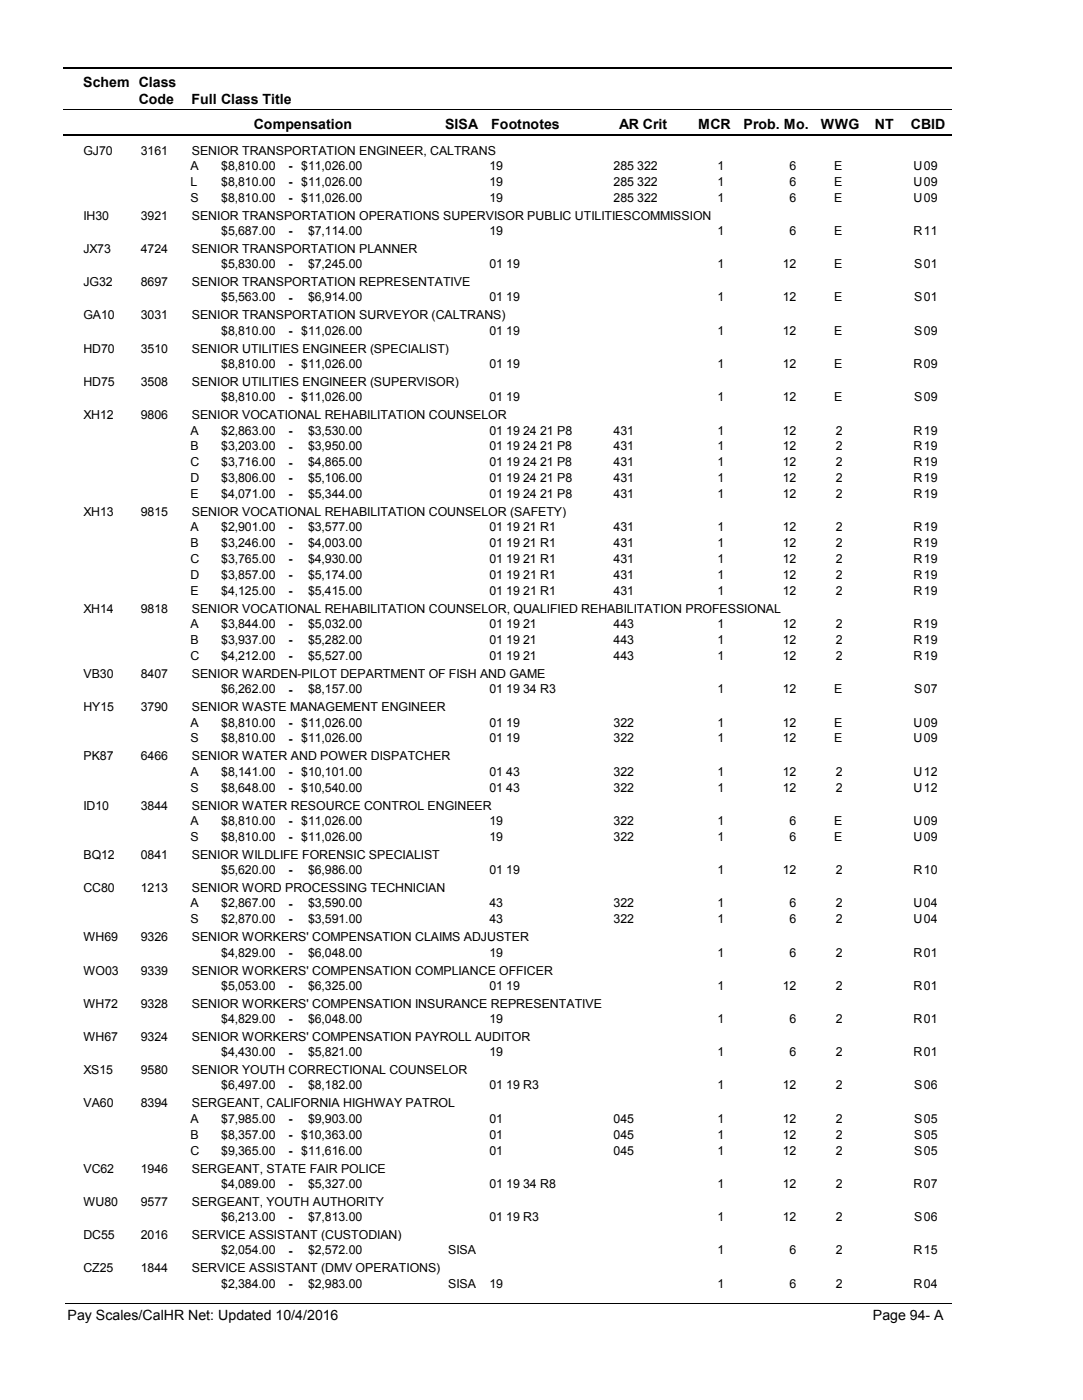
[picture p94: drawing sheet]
<svg xmlns="http://www.w3.org/2000/svg" width="216mm" height="279mm" viewBox="0 0 216 279" stroke-linecap="round" stroke-linejoin="round" font-family="sans-serif">
<defs><g id="words">
<g font-size="2.8">
<text x="16.6" y="17.3">Schem Class</text>
<text x="27.7" y="20.7">Code</text>
<text x="38.2" y="20.7">Full Class Title</text>
<text x="50.6" y="25.7">Compensation</text>
<text x="88.7" y="25.7">SISA</text>
<text x="98" y="25.7">Footnotes</text>
<text x="123.5" y="25.7">AR Crit</text>
<text x="139.2" y="25.7">MCR</text>
<text x="148.3" y="25.7">Prob. Mo.</text>
<text x="163.7" y="25.7">WWG</text>
<text x="174.5" y="25.7">NT</text>
<text x="181.6" y="25.7">CBID</text>
<text x="13.5" y="263.5">Pay Scales/CalHR Net: Updated 10/4/2016</text>
<text x="174.1" y="263.5">Page 94- A</text>
</g>
<g font-size="2.5">
<text x="16.6" y="30.8">GJ70</text>
<text x="28.1" y="30.8">3161</text>
<text x="38" y="33.9">A</text>
<text x="38.2" y="30.8">SENIOR TRANSPORTATION ENGINEER, CALTRANS</text>
<text x="44.1" y="33.9">$8,810.00</text>
<text x="57.5" y="33.9">-</text>
<text x="60.1" y="33.9">$11,026.00</text>
<text x="97.6" y="33.9">19</text>
<text x="122.4" y="33.9">285 322</text>
<text x="143.1" y="33.9">1</text>
<text x="157.5" y="33.9">6</text>
<text x="166.3" y="33.9">E</text>
<text x="182.2" y="33.9">U</text>
<text x="184.2" y="33.9">09</text>
<text x="38" y="37.1">L</text>
<text x="38" y="40.3">S</text>
<text x="44.1" y="37.1">$8,810.00</text>
<text x="44.1" y="40.3">$8,810.00</text>
<text x="57.5" y="37.1">-</text>
<text x="57.5" y="40.3">-</text>
<text x="60.1" y="37.1">$11,026.00</text>
<text x="60.1" y="40.3">$11,026.00</text>
<text x="97.6" y="37.1">19</text>
<text x="97.6" y="40.3">19</text>
<text x="122.4" y="37.1">285 322</text>
<text x="122.4" y="40.3">285 322</text>
<text x="143.1" y="37.1">1</text>
<text x="143.1" y="40.3">1</text>
<text x="157.5" y="37.1">6</text>
<text x="157.5" y="40.3">6</text>
<text x="166.3" y="37.1">E</text>
<text x="166.3" y="40.3">E</text>
<text x="182.2" y="37.1">U</text>
<text x="182.2" y="40.3">U</text>
<text x="184.2" y="37.1">09</text>
<text x="184.2" y="40.3">09</text>
<text x="16.6" y="43.8">IH30</text>
<text x="28.1" y="43.8">3921</text>
<text x="38.2" y="43.8">SENIOR TRANSPORTATION OPERATIONS SUPERVISOR PUBLIC UTILITIESCOMMISSION</text>
<text x="44.1" y="46.9">$5,687.00</text>
<text x="57.5" y="46.9">-</text>
<text x="61.4" y="46.9">$7,114.00</text>
<text x="97.6" y="46.9">19</text>
<text x="143.1" y="46.9">1</text>
<text x="157.5" y="46.9">6</text>
<text x="166.3" y="46.9">E</text>
<text x="182.2" y="46.9">R</text>
<text x="184.2" y="46.9">11</text>
<text x="16.6" y="50.5">JX73</text>
<text x="28.1" y="50.5">4724</text>
<text x="38.2" y="50.5">SENIOR TRANSPORTATION PLANNER</text>
<text x="44.1" y="53.5">$5,830.00</text>
<text x="57.5" y="53.6">-</text>
<text x="61.4" y="53.5">$7,245.00</text>
<text x="97.6" y="53.5">01 19</text>
<text x="143.1" y="53.5">1</text>
<text x="156.1" y="53.5">12</text>
<text x="166.3" y="53.5">E</text>
<text x="182.3" y="53.5">S</text>
<text x="184.2" y="53.5">01</text>
<text x="16.6" y="57.1">JG32</text>
<text x="28.1" y="57.1">8697</text>
<text x="38.2" y="57.1">SENIOR TRANSPORTATION REPRESENTATIVE</text>
<text x="16.6" y="63.8">GA10</text>
<text x="28.1" y="63.8">3031</text>
<text x="38.2" y="63.8">SENIOR TRANSPORTATION SURVEYOR (CALTRANS)</text>
<text x="44.1" y="60.2">$5,563.00</text>
<text x="57.5" y="60.2">-</text>
<text x="61.4" y="60.2">$6,914.00</text>
<text x="97.6" y="60.2">01 19</text>
<text x="143.1" y="60.2">1</text>
<text x="156.1" y="60.2">12</text>
<text x="166.3" y="60.2">E</text>
<text x="182.3" y="60.2">S</text>
<text x="184.2" y="60.2">01</text>
<text x="16.6" y="70.4">HD70</text>
<text x="28.1" y="70.4">3510</text>
<text x="38.2" y="70.4">SENIOR UTILITIES ENGINEER (SPECIALIST)</text>
<text x="44.1" y="66.8">$8,810.00</text>
<text x="57.5" y="66.9">-</text>
<text x="60.1" y="66.8">$11,026.00</text>
<text x="97.6" y="66.8">01 19</text>
<text x="143.1" y="66.8">1</text>
<text x="156.1" y="66.8">12</text>
<text x="166.3" y="66.8">E</text>
<text x="182.3" y="66.8">S</text>
<text x="184.2" y="66.8">09</text>
<text x="16.6" y="77">HD75</text>
<text x="28.1" y="77">3508</text>
<text x="38.2" y="77">SENIOR UTILITIES ENGINEER (SUPERVISOR)</text>
<text x="44.1" y="73.4">$8,810.00</text>
<text x="57.5" y="73.5">-</text>
<text x="60.1" y="73.4">$11,026.00</text>
<text x="97.6" y="73.4">01 19</text>
<text x="143.1" y="73.4">1</text>
<text x="156.1" y="73.4">12</text>
<text x="166.3" y="73.4">E</text>
<text x="182.2" y="73.4">R</text>
<text x="184.2" y="73.4">09</text>
<text x="16.6" y="83.7">XH12</text>
<text x="28.1" y="83.7">9806</text>
<text x="38.2" y="83.7">SENIOR VOCATIONAL REHABILITATION COUNSELOR</text>
<text x="44.1" y="80.1">$8,810.00</text>
<text x="57.5" y="80.1">-</text>
<text x="60.1" y="80.1">$11,026.00</text>
<text x="97.6" y="80.1">01 19</text>
<text x="143.1" y="80.1">1</text>
<text x="156.1" y="80.1">12</text>
<text x="166.3" y="80.1">E</text>
<text x="182.3" y="80.1">S</text>
<text x="184.2" y="80.1">09</text>
<text x="38" y="86.7">A</text>
<text x="38" y="89.9">B</text>
<text x="44.1" y="86.7">$2,863.00</text>
<text x="44.1" y="89.9">$3,203.00</text>
<text x="57.5" y="86.8">-</text>
<text x="57.5" y="89.9">-</text>
<text x="61.4" y="86.7">$3,530.00</text>
<text x="61.4" y="89.9">$3,950.00</text>
<text x="97.6" y="86.7">01 19 24 21 P8</text>
<text x="97.6" y="89.9">01 19 24 21 P8</text>
<text x="122.4" y="86.7">431</text>
<text x="122.4" y="89.9">431</text>
<text x="143.1" y="86.7">1</text>
<text x="143.1" y="89.9">1</text>
<text x="156.1" y="86.7">12</text>
<text x="156.1" y="89.9">12</text>
<text x="166.6" y="86.7">2</text>
<text x="166.6" y="89.9">2</text>
<text x="182.2" y="86.7">R</text>
<text x="182.2" y="89.9">R</text>
<text x="184.2" y="86.7">19</text>
<text x="184.2" y="89.9">19</text>
<text x="38" y="93.1">C</text>
<text x="44.1" y="93.1">$3,716.00</text>
<text x="57.5" y="93.1">-</text>
<text x="61.4" y="93.1">$4,865.00</text>
<text x="97.6" y="93.1">01 19 24 21 P8</text>
<text x="122.4" y="93.1">431</text>
<text x="143.1" y="93.1">1</text>
<text x="156.1" y="93.1">12</text>
<text x="166.6" y="93.1">2</text>
<text x="182.2" y="93.1">R</text>
<text x="184.2" y="93.1">19</text>
<text x="38" y="96.3">D</text>
<text x="38" y="99.4">E</text>
<text x="44.1" y="96.3">$3,806.00</text>
<text x="44.1" y="99.4">$4,071.00</text>
<text x="57.5" y="96.3">-</text>
<text x="57.5" y="99.5">-</text>
<text x="61.4" y="96.3">$5,106.00</text>
<text x="61.4" y="99.4">$5,344.00</text>
<text x="97.6" y="96.3">01 19 24 21 P8</text>
<text x="97.6" y="99.4">01 19 24 21 P8</text>
<text x="122.4" y="96.3">431</text>
<text x="122.4" y="99.4">431</text>
<text x="143.1" y="96.3">1</text>
<text x="143.1" y="99.4">1</text>
<text x="156.1" y="96.3">12</text>
<text x="156.1" y="99.4">12</text>
<text x="166.6" y="96.3">2</text>
<text x="166.6" y="99.4">2</text>
<text x="182.2" y="96.3">R</text>
<text x="182.2" y="99.4">R</text>
<text x="184.2" y="96.3">19</text>
<text x="184.2" y="99.4">19</text>
<text x="16.6" y="103">XH13</text>
<text x="28.1" y="103">9815</text>
<text x="38" y="106">A</text>
<text x="38.2" y="103">SENIOR VOCATIONAL REHABILITATION COUNSELOR (SAFETY)</text>
<text x="44.1" y="106">$2,901.00</text>
<text x="57.5" y="106.1">-</text>
<text x="61.4" y="106">$3,577.00</text>
<text x="97.6" y="106">01 19 21 R1</text>
<text x="122.4" y="106">431</text>
<text x="143.1" y="106">1</text>
<text x="156.1" y="106">12</text>
<text x="166.6" y="106">2</text>
<text x="182.2" y="106">R</text>
<text x="184.2" y="106">19</text>
<text x="38" y="109.2">B</text>
<text x="38" y="112.4">C</text>
<text x="44.1" y="109.2">$3,246.00</text>
<text x="44.1" y="112.4">$3,765.00</text>
<text x="57.5" y="109.3">-</text>
<text x="57.5" y="112.4">-</text>
<text x="61.4" y="109.2">$4,003.00</text>
<text x="61.4" y="112.4">$4,930.00</text>
<text x="97.6" y="109.2">01 19 21 R1</text>
<text x="97.6" y="112.4">01 19 21 R1</text>
<text x="122.4" y="109.2">431</text>
<text x="122.4" y="112.4">431</text>
<text x="143.1" y="109.2">1</text>
<text x="143.1" y="112.4">1</text>
<text x="156.1" y="109.2">12</text>
<text x="156.1" y="112.4">12</text>
<text x="166.6" y="109.2">2</text>
<text x="166.6" y="112.4">2</text>
<text x="182.2" y="109.2">R</text>
<text x="182.2" y="112.4">R</text>
<text x="184.2" y="109.2">19</text>
<text x="184.2" y="112.4">19</text>
<text x="38" y="115.6">D</text>
<text x="38" y="118.7">E</text>
<text x="44.1" y="115.6">$3,857.00</text>
<text x="44.1" y="118.7">$4,125.00</text>
<text x="57.5" y="115.6">-</text>
<text x="57.5" y="118.8">-</text>
<text x="61.4" y="115.6">$5,174.00</text>
<text x="61.4" y="118.7">$5,415.00</text>
<text x="97.6" y="115.6">01 19 21 R1</text>
<text x="97.6" y="118.7">01 19 21 R1</text>
<text x="122.4" y="115.6">431</text>
<text x="122.4" y="118.7">431</text>
<text x="143.1" y="115.6">1</text>
<text x="143.1" y="118.7">1</text>
<text x="156.1" y="115.6">12</text>
<text x="156.1" y="118.7">12</text>
<text x="166.6" y="115.6">2</text>
<text x="166.6" y="118.7">2</text>
<text x="182.2" y="115.6">R</text>
<text x="182.2" y="118.7">R</text>
<text x="184.2" y="115.6">19</text>
<text x="184.2" y="118.7">19</text>
<text x="16.6" y="122.3">XH14</text>
<text x="28.1" y="122.3">9818</text>
<text x="38" y="125.4">A</text>
<text x="38.2" y="122.3">SENIOR VOCATIONAL REHABILITATION COUNSELOR, QUALIFIED REHABILITATION PROFESSIONAL</text>
<text x="44.1" y="125.4">$3,844.00</text>
<text x="57.5" y="125.4">-</text>
<text x="61.4" y="125.4">$5,032.00</text>
<text x="97.6" y="125.4">01 19 21</text>
<text x="122.4" y="125.4">443</text>
<text x="143.1" y="125.4">1</text>
<text x="156.1" y="125.4">12</text>
<text x="166.6" y="125.4">2</text>
<text x="182.2" y="125.4">R</text>
<text x="184.2" y="125.4">19</text>
<text x="38" y="128.6">B</text>
<text x="38" y="131.8">C</text>
<text x="44.1" y="128.6">$3,937.00</text>
<text x="44.1" y="131.8">$4,212.00</text>
<text x="57.5" y="128.6">-</text>
<text x="57.5" y="131.8">-</text>
<text x="61.4" y="128.6">$5,282.00</text>
<text x="61.4" y="131.8">$5,527.00</text>
<text x="97.6" y="128.6">01 19 21</text>
<text x="97.6" y="131.8">01 19 21</text>
<text x="122.4" y="128.6">443</text>
<text x="122.4" y="131.8">443</text>
<text x="143.1" y="128.6">1</text>
<text x="143.1" y="131.8">1</text>
<text x="156.1" y="128.6">12</text>
<text x="156.1" y="131.8">12</text>
<text x="166.6" y="128.6">2</text>
<text x="166.6" y="131.8">2</text>
<text x="182.2" y="128.6">R</text>
<text x="182.2" y="131.8">R</text>
<text x="184.2" y="128.6">19</text>
<text x="184.2" y="131.8">19</text>
<text x="16.6" y="135.3">VB30</text>
<text x="28.1" y="135.3">8407</text>
<text x="38.2" y="135.3">SENIOR WARDEN-PILOT DEPARTMENT OF FISH AND GAME</text>
<text x="16.6" y="142">HY15</text>
<text x="28.1" y="142">3790</text>
<text x="38.2" y="142">SENIOR WASTE MANAGEMENT ENGINEER</text>
<text x="44.1" y="138.4">$6,262.00</text>
<text x="57.5" y="138.4">-</text>
<text x="61.4" y="138.4">$8,157.00</text>
<text x="97.6" y="138.4">01 19 34 R3</text>
<text x="143.1" y="138.4">1</text>
<text x="156.1" y="138.4">12</text>
<text x="166.3" y="138.4">E</text>
<text x="182.3" y="138.4">S</text>
<text x="184.2" y="138.4">07</text>
<text x="38" y="145">A</text>
<text x="38" y="148.2">S</text>
<text x="44.1" y="145">$8,810.00</text>
<text x="44.1" y="148.2">$8,810.00</text>
<text x="57.5" y="145.1">-</text>
<text x="57.5" y="148.2">-</text>
<text x="60.1" y="145">$11,026.00</text>
<text x="60.1" y="148.2">$11,026.00</text>
<text x="97.6" y="145">01 19</text>
<text x="97.6" y="148.2">01 19</text>
<text x="122.4" y="145">322</text>
<text x="122.4" y="148.2">322</text>
<text x="143.1" y="145">1</text>
<text x="143.1" y="148.2">1</text>
<text x="156.1" y="145">12</text>
<text x="156.1" y="148.2">12</text>
<text x="166.3" y="145">E</text>
<text x="166.3" y="148.2">E</text>
<text x="182.2" y="145">U</text>
<text x="182.2" y="148.2">U</text>
<text x="184.2" y="145">09</text>
<text x="184.2" y="148.2">09</text>
<text x="16.6" y="151.8">PK87</text>
<text x="28.1" y="151.8">6466</text>
<text x="38" y="154.8">A</text>
<text x="38.2" y="151.8">SENIOR WATER AND POWER DISPATCHER</text>
<text x="44.1" y="154.8">$8,141.00</text>
<text x="57.5" y="154.9">-</text>
<text x="60.1" y="154.8">$10,101.00</text>
<text x="97.6" y="154.8">01 43</text>
<text x="122.4" y="154.8">322</text>
<text x="143.1" y="154.8">1</text>
<text x="156.1" y="154.8">12</text>
<text x="166.6" y="154.8">2</text>
<text x="182.2" y="154.8">U</text>
<text x="184.2" y="154.8">12</text>
<text x="16.6" y="161.6">ID10</text>
<text x="28.1" y="161.6">3844</text>
<text x="38" y="158">S</text>
<text x="38.2" y="161.6">SENIOR WATER RESOURCE CONTROL ENGINEER</text>
<text x="44.1" y="158">$8,648.00</text>
<text x="57.5" y="158.1">-</text>
<text x="60.1" y="158">$10,540.00</text>
<text x="97.6" y="158">01 43</text>
<text x="122.4" y="158">322</text>
<text x="143.1" y="158">1</text>
<text x="156.1" y="158">12</text>
<text x="166.6" y="158">2</text>
<text x="182.2" y="158">U</text>
<text x="184.2" y="158">12</text>
<text x="38" y="164.7">A</text>
<text x="38" y="167.8">S</text>
<text x="44.1" y="164.7">$8,810.00</text>
<text x="44.1" y="167.8">$8,810.00</text>
<text x="57.5" y="164.7">-</text>
<text x="57.5" y="167.9">-</text>
<text x="60.1" y="164.7">$11,026.00</text>
<text x="60.1" y="167.8">$11,026.00</text>
<text x="97.6" y="164.7">19</text>
<text x="97.6" y="167.8">19</text>
<text x="122.4" y="164.7">322</text>
<text x="122.4" y="167.8">322</text>
<text x="143.1" y="164.7">1</text>
<text x="143.1" y="167.8">1</text>
<text x="157.5" y="164.7">6</text>
<text x="157.5" y="167.8">6</text>
<text x="166.3" y="164.7">E</text>
<text x="166.3" y="167.8">E</text>
<text x="182.2" y="164.7">U</text>
<text x="182.2" y="167.8">U</text>
<text x="184.2" y="164.7">09</text>
<text x="184.2" y="167.8">09</text>
<text x="16.6" y="171.4">BQ12</text>
<text x="28.1" y="171.4">0841</text>
<text x="38.2" y="171.4">SENIOR WILDLIFE FORENSIC SPECIALIST</text>
<text x="16.6" y="178">CC80</text>
<text x="28.1" y="178">1213</text>
<text x="38.2" y="178">SENIOR WORD PROCESSING TECHNICIAN</text>
<text x="44.1" y="174.5">$5,620.00</text>
<text x="57.5" y="174.5">-</text>
<text x="61.4" y="174.5">$6,986.00</text>
<text x="97.6" y="174.5">01 19</text>
<text x="143.1" y="174.5">1</text>
<text x="156.1" y="174.5">12</text>
<text x="166.6" y="174.5">2</text>
<text x="182.2" y="174.5">R</text>
<text x="184.2" y="174.5">10</text>
<text x="38" y="181.1">A</text>
<text x="38" y="184.3">S</text>
<text x="44.1" y="181.1">$2,867.00</text>
<text x="44.1" y="184.3">$2,870.00</text>
<text x="57.5" y="181.1">-</text>
<text x="57.5" y="184.3">-</text>
<text x="61.4" y="181.1">$3,590.00</text>
<text x="61.4" y="184.3">$3,591.00</text>
<text x="97.6" y="181.1">43</text>
<text x="97.6" y="184.3">43</text>
<text x="122.4" y="181.1">322</text>
<text x="122.4" y="184.3">322</text>
<text x="143.1" y="181.1">1</text>
<text x="143.1" y="184.3">1</text>
<text x="157.5" y="181.1">6</text>
<text x="157.5" y="184.3">6</text>
<text x="166.6" y="181.1">2</text>
<text x="166.6" y="184.3">2</text>
<text x="182.2" y="181.1">U</text>
<text x="182.2" y="184.3">U</text>
<text x="184.2" y="181.1">04</text>
<text x="184.2" y="184.3">04</text>
<text x="16.6" y="187.9">WH69</text>
<text x="28.1" y="187.9">9326</text>
<text x="38.2" y="187.9">SENIOR WORKERS' COMPENSATION CLAIMS ADJUSTER</text>
<text x="44.1" y="190.9">$4,829.00</text>
<text x="57.5" y="191">-</text>
<text x="61.4" y="190.9">$6,048.00</text>
<text x="97.6" y="190.9">19</text>
<text x="143.1" y="190.9">1</text>
<text x="157.5" y="190.9">6</text>
<text x="166.6" y="190.9">2</text>
<text x="182.2" y="190.9">R</text>
<text x="184.2" y="190.9">01</text>
<text x="16.6" y="194.5">WO03</text>
<text x="28.1" y="194.5">9339</text>
<text x="38.2" y="194.5">SENIOR WORKERS' COMPENSATION COMPLIANCE OFFICER</text>
<text x="44.1" y="197.5">$5,053.00</text>
<text x="57.5" y="197.6">-</text>
<text x="61.4" y="197.5">$6,325.00</text>
<text x="97.6" y="197.5">01 19</text>
<text x="143.1" y="197.5">1</text>
<text x="156.1" y="197.5">12</text>
<text x="166.6" y="197.5">2</text>
<text x="182.2" y="197.5">R</text>
<text x="184.2" y="197.5">01</text>
<text x="16.6" y="201.1">WH72</text>
<text x="28.1" y="201.1">9328</text>
<text x="38.2" y="201.1">SENIOR WORKERS' COMPENSATION INSURANCE REPRESENTATIVE</text>
<text x="16.6" y="207.8">WH67</text>
<text x="28.1" y="207.8">9324</text>
<text x="38.2" y="207.8">SENIOR WORKERS' COMPENSATION PAYROLL AUDITOR</text>
<text x="44.1" y="204.2">$4,829.00</text>
<text x="57.5" y="204.2">-</text>
<text x="61.4" y="204.2">$6,048.00</text>
<text x="97.6" y="204.2">19</text>
<text x="143.1" y="204.2">1</text>
<text x="157.5" y="204.2">6</text>
<text x="166.6" y="204.2">2</text>
<text x="182.2" y="204.2">R</text>
<text x="184.2" y="204.2">01</text>
<text x="16.6" y="214.4">XS15</text>
<text x="28.1" y="214.4">9580</text>
<text x="38.2" y="214.4">SENIOR YOUTH CORRECTIONAL COUNSELOR</text>
<text x="44.1" y="210.8">$4,430.00</text>
<text x="57.5" y="210.9">-</text>
<text x="61.4" y="210.8">$5,821.00</text>
<text x="97.6" y="210.8">19</text>
<text x="143.1" y="210.8">1</text>
<text x="157.5" y="210.8">6</text>
<text x="166.6" y="210.8">2</text>
<text x="182.2" y="210.8">R</text>
<text x="184.2" y="210.8">01</text>
<text x="16.6" y="221">VA60</text>
<text x="28.1" y="221">8394</text>
<text x="38.2" y="221">SERGEANT, CALIFORNIA HIGHWAY PATROL</text>
<text x="44.1" y="217.4">$6,497.00</text>
<text x="57.5" y="217.5">-</text>
<text x="61.4" y="217.4">$8,182.00</text>
<text x="97.6" y="217.4">01 19 R3</text>
<text x="143.1" y="217.4">1</text>
<text x="156.1" y="217.4">12</text>
<text x="166.6" y="217.4">2</text>
<text x="182.3" y="217.4">S</text>
<text x="184.2" y="217.4">06</text>
<text x="38" y="224.1">A</text>
<text x="38" y="227.3">B</text>
<text x="44.1" y="224.1">$7,985.00</text>
<text x="44.1" y="227.3">$8,357.00</text>
<text x="57.5" y="224.1">-</text>
<text x="57.5" y="227.3">-</text>
<text x="60.1" y="227.3">$10,363.00</text>
<text x="61.4" y="224.1">$9,903.00</text>
<text x="97.6" y="224.1">01</text>
<text x="97.6" y="227.3">01</text>
<text x="122.4" y="224.1">045</text>
<text x="122.4" y="227.3">045</text>
<text x="143.1" y="224.1">1</text>
<text x="143.1" y="227.3">1</text>
<text x="156.1" y="224.1">12</text>
<text x="156.1" y="227.3">12</text>
<text x="166.6" y="224.1">2</text>
<text x="166.6" y="227.3">2</text>
<text x="182.3" y="224.1">S</text>
<text x="182.3" y="227.3">S</text>
<text x="184.2" y="224.1">05</text>
<text x="184.2" y="227.3">05</text>
<text x="38" y="230.4">C</text>
<text x="44.1" y="230.4">$9,365.00</text>
<text x="57.5" y="230.5">-</text>
<text x="60.1" y="230.4">$11,616.00</text>
<text x="97.6" y="230.4">01</text>
<text x="122.4" y="230.4">045</text>
<text x="143.1" y="230.4">1</text>
<text x="156.1" y="230.4">12</text>
<text x="166.6" y="230.4">2</text>
<text x="182.3" y="230.4">S</text>
<text x="184.2" y="230.4">05</text>
<text x="16.6" y="234">VC62</text>
<text x="28.1" y="234">1946</text>
<text x="38.2" y="234">SERGEANT, STATE FAIR POLICE</text>
<text x="44.1" y="237.1">$4,089.00</text>
<text x="57.5" y="237.1">-</text>
<text x="61.4" y="237.1">$5,327.00</text>
<text x="97.6" y="237.1">01 19 34 R8</text>
<text x="143.1" y="237.1">1</text>
<text x="156.1" y="237.1">12</text>
<text x="166.6" y="237.1">2</text>
<text x="182.2" y="237.1">R</text>
<text x="184.2" y="237.1">07</text>
<text x="16.6" y="240.7">WU80</text>
<text x="28.1" y="240.7">9577</text>
<text x="38.2" y="240.7">SERGEANT, YOUTH AUTHORITY</text>
<text x="44.1" y="243.7">$6,213.00</text>
<text x="57.5" y="243.7">-</text>
<text x="61.4" y="243.7">$7,813.00</text>
<text x="97.6" y="243.7">01 19 R3</text>
<text x="143.1" y="243.7">1</text>
<text x="156.1" y="243.7">12</text>
<text x="166.6" y="243.7">2</text>
<text x="182.3" y="243.7">S</text>
<text x="184.2" y="243.7">06</text>
<text x="16.6" y="247.3">DC55</text>
<text x="28.1" y="247.3">2016</text>
<text x="38.2" y="247.3">SERVICE ASSISTANT (CUSTODIAN)</text>
<text x="44.1" y="250.4">$2,054.00</text>
<text x="57.5" y="250.4">-</text>
<text x="61.4" y="250.4">$2,572.00</text>
<text x="89.4" y="250.4">SISA</text>
<text x="143.1" y="250.4">1</text>
<text x="157.5" y="250.4">6</text>
<text x="166.6" y="250.4">2</text>
<text x="182.2" y="250.4">R</text>
<text x="184.2" y="250.4">15</text>
<text x="16.6" y="253.9">CZ25</text>
<text x="28.1" y="253.9">1844</text>
<text x="38.2" y="253.9">SERVICE ASSISTANT (DMV OPERATIONS)</text>
<text x="44.1" y="257">$2,384.00</text>
<text x="57.5" y="257">-</text>
<text x="61.4" y="257">$2,983.00</text>
<text x="89.4" y="257">SISA</text>
<text x="97.6" y="257">19</text>
<text x="143.1" y="257">1</text>
<text x="157.5" y="257">6</text>
<text x="166.6" y="257">2</text>
<text x="182.2" y="257">R</text>
<text x="184.2" y="257">04</text>
</g>
</g></defs>
<path d="M12.7 13.5h177.1" fill="none" stroke="#000" stroke-width=".36"/>
<path d="M12.7 21.9h177.1" fill="none" stroke="#000" stroke-width=".2"/>
<path d="M12.7 27h177.1" fill="none" stroke="#000" stroke-width=".35"/>
<g fill="#fff">
<path d="M40.4 31.3h16.2v3h-16.2z" fill-rule="evenodd"/>
<path d="M183.9 31.3h4.1v3h-4.1z" fill-rule="evenodd"/>
<path d="M40.4 34.5h16.2v3h-16.2z" fill-rule="evenodd"/>
<path d="M183.9 34.5h4.1v3h-4.1z" fill-rule="evenodd"/>
<path d="M40.4 37.7h16.2v2.9h-16.2z" fill-rule="evenodd"/>
<path d="M183.9 37.7h4.1v2.9h-4.1z" fill-rule="evenodd"/>
<path d="M40.4 44.3h16.2v3h-16.2z" fill-rule="evenodd"/>
<path d="M183.9 44.3h4.1v3h-4.1z" fill-rule="evenodd"/>
<path d="M40.4 50.9h16.2v3h-16.2z" fill-rule="evenodd"/>
<path d="M183.9 50.9h4.1v3h-4.1z" fill-rule="evenodd"/>
<path d="M40.4 57.6h16.2v2.9h-16.2z" fill-rule="evenodd"/>
<path d="M183.9 57.6h4.1v2.9h-4.1z" fill-rule="evenodd"/>
<path d="M40.4 64.2h16.2v3h-16.2z" fill-rule="evenodd"/>
<path d="M183.9 64.2h4.1v3h-4.1z" fill-rule="evenodd"/>
<path d="M40.4 70.8h16.2v3h-16.2z" fill-rule="evenodd"/>
<path d="M183.9 70.8h4.1v3h-4.1z" fill-rule="evenodd"/>
<path d="M40.4 77.5h16.2v2.9h-16.2z" fill-rule="evenodd"/>
<path d="M183.9 77.5h4.1v2.9h-4.1z" fill-rule="evenodd"/>
<path d="M40.4 84.1h16.2v3h-16.2z" fill-rule="evenodd"/>
<path d="M183.9 84.1h4.1v3h-4.1z" fill-rule="evenodd"/>
<path d="M40.4 87.3h16.2v3h-16.2z" fill-rule="evenodd"/>
<path d="M183.9 87.3h4.1v3h-4.1z" fill-rule="evenodd"/>
<path d="M40.4 90.5h16.2v3h-16.2z" fill-rule="evenodd"/>
<path d="M183.9 90.5h4.1v3h-4.1z" fill-rule="evenodd"/>
<path d="M40.4 93.6h16.2v3h-16.2z" fill-rule="evenodd"/>
<path d="M183.9 93.6h4.1v3h-4.1z" fill-rule="evenodd"/>
<path d="M40.4 96.8h16.2v3h-16.2z" fill-rule="evenodd"/>
<path d="M183.9 96.8h4.1v3h-4.1z" fill-rule="evenodd"/>
<path d="M40.4 103.4h16.2v3h-16.2z" fill-rule="evenodd"/>
<path d="M183.9 103.4h4.1v3h-4.1z" fill-rule="evenodd"/>
<path d="M40.4 106.6h16.2v3h-16.2z" fill-rule="evenodd"/>
<path d="M183.9 106.6h4.1v3h-4.1z" fill-rule="evenodd"/>
<path d="M40.4 109.8h16.2v3h-16.2z" fill-rule="evenodd"/>
<path d="M183.9 109.8h4.1v3h-4.1z" fill-rule="evenodd"/>
<path d="M40.4 113h16.2v2.9h-16.2z" fill-rule="evenodd"/>
<path d="M183.9 113h4.1v2.9h-4.1z" fill-rule="evenodd"/>
<path d="M40.4 116.1h16.2v3h-16.2z" fill-rule="evenodd"/>
<path d="M183.9 116.1h4.1v3h-4.1z" fill-rule="evenodd"/>
<path d="M40.4 122.8h16.2v3h-16.2z" fill-rule="evenodd"/>
<path d="M183.9 122.8h4.1v3h-4.1z" fill-rule="evenodd"/>
<path d="M40.4 126h16.2v2.9h-16.2z" fill-rule="evenodd"/>
<path d="M183.9 126h4.1v2.9h-4.1z" fill-rule="evenodd"/>
<path d="M40.4 129.1h16.2v3h-16.2z" fill-rule="evenodd"/>
<path d="M183.9 129.1h4.1v3h-4.1z" fill-rule="evenodd"/>
<path d="M40.4 135.8h16.2v3h-16.2z" fill-rule="evenodd"/>
<path d="M183.9 135.8h4.1v3h-4.1z" fill-rule="evenodd"/>
<path d="M40.4 142.4h16.2v3h-16.2z" fill-rule="evenodd"/>
<path d="M183.9 142.4h4.1v3h-4.1z" fill-rule="evenodd"/>
<path d="M40.4 145.6h16.2v3h-16.2z" fill-rule="evenodd"/>
<path d="M183.9 145.6h4.1v3h-4.1z" fill-rule="evenodd"/>
<path d="M40.4 152.2h16.2v3h-16.2z" fill-rule="evenodd"/>
<path d="M183.9 152.2h4.1v3h-4.1z" fill-rule="evenodd"/>
<path d="M40.4 155.4h16.2v3h-16.2z" fill-rule="evenodd"/>
<path d="M183.9 155.4h4.1v3h-4.1z" fill-rule="evenodd"/>
<path d="M40.4 162.1h16.2v2.9h-16.2z" fill-rule="evenodd"/>
<path d="M183.9 162.1h4.1v2.9h-4.1z" fill-rule="evenodd"/>
<path d="M40.4 165.2h16.2v3h-16.2z" fill-rule="evenodd"/>
<path d="M183.9 165.2h4.1v3h-4.1z" fill-rule="evenodd"/>
<path d="M40.4 171.8h16.2v3h-16.2z" fill-rule="evenodd"/>
<path d="M183.9 171.8h4.1v3h-4.1z" fill-rule="evenodd"/>
<path d="M40.4 178.5h16.2v3h-16.2z" fill-rule="evenodd"/>
<path d="M183.9 178.5h4.1v3h-4.1z" fill-rule="evenodd"/>
<path d="M40.4 181.7h16.2v3h-16.2z" fill-rule="evenodd"/>
<path d="M183.9 181.7h4.1v3h-4.1z" fill-rule="evenodd"/>
<path d="M40.4 188.3h16.2v3h-16.2z" fill-rule="evenodd"/>
<path d="M183.9 188.3h4.1v3h-4.1z" fill-rule="evenodd"/>
<path d="M40.4 194.9h16.2v3h-16.2z" fill-rule="evenodd"/>
<path d="M183.9 194.9h4.1v3h-4.1z" fill-rule="evenodd"/>
<path d="M40.4 201.6h16.2v3h-16.2z" fill-rule="evenodd"/>
<path d="M183.9 201.6h4.1v3h-4.1z" fill-rule="evenodd"/>
<path d="M40.4 208.2h16.2v3h-16.2z" fill-rule="evenodd"/>
<path d="M183.9 208.2h4.1v3h-4.1z" fill-rule="evenodd"/>
<path d="M40.4 214.8h16.2v3h-16.2z" fill-rule="evenodd"/>
<path d="M183.9 214.8h4.1v3h-4.1z" fill-rule="evenodd"/>
<path d="M40.4 221.5h16.2v3h-16.2z" fill-rule="evenodd"/>
<path d="M183.9 221.5h4.1v3h-4.1z" fill-rule="evenodd"/>
<path d="M40.4 224.7h16.2v2.9h-16.2z" fill-rule="evenodd"/>
<path d="M183.9 224.7h4.1v2.9h-4.1z" fill-rule="evenodd"/>
<path d="M40.4 227.8h16.2v3h-16.2z" fill-rule="evenodd"/>
<path d="M183.9 227.8h4.1v3h-4.1z" fill-rule="evenodd"/>
<path d="M40.4 234.5h16.2v3h-16.2z" fill-rule="evenodd"/>
<path d="M183.9 234.5h4.1v3h-4.1z" fill-rule="evenodd"/>
<path d="M40.4 241.1h16.2v3h-16.2z" fill-rule="evenodd"/>
<path d="M183.9 241.1h4.1v3h-4.1z" fill-rule="evenodd"/>
<path d="M40.4 247.7h16.2v3h-16.2z" fill-rule="evenodd"/>
<path d="M183.9 247.7h4.1v3h-4.1z" fill-rule="evenodd"/>
<path d="M40.4 254.4h16.2v3h-16.2z" fill-rule="evenodd"/>
<path d="M183.9 254.4h4.1v3h-4.1z" fill-rule="evenodd"/>
</g>
<path d="M13.1 260.1h176.7" fill="none" stroke="#000" stroke-width=".2"/>
<use href="#words"/>
</svg>
